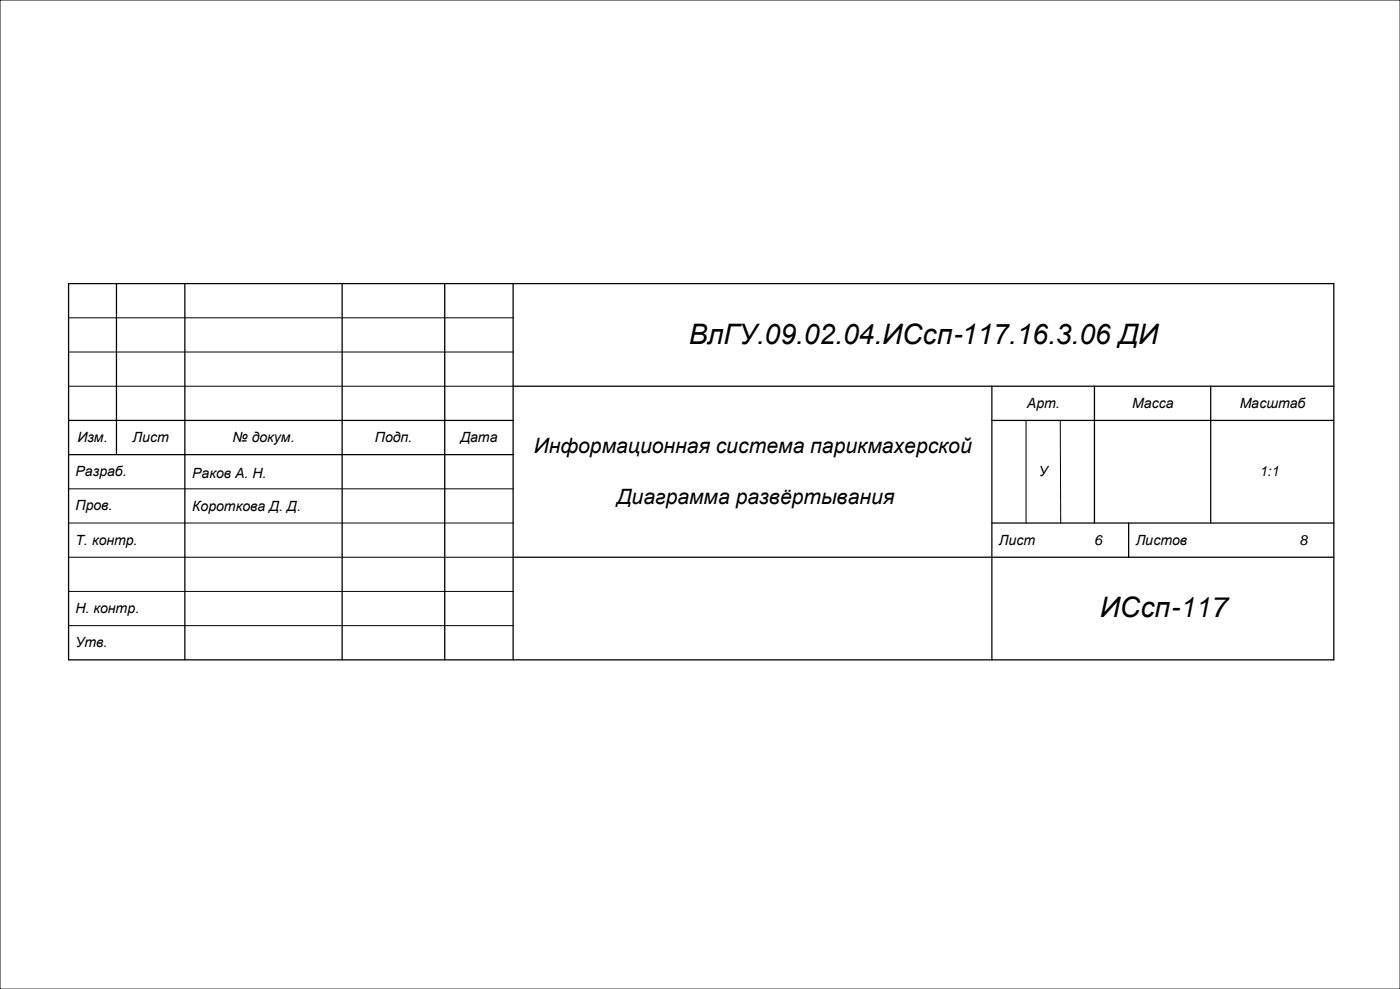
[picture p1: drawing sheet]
<svg xmlns="http://www.w3.org/2000/svg" width="841mm" height="594mm" viewBox="0 0 841 594" stroke-linecap="round" stroke-linejoin="round" font-family="sans-serif">
<defs><g id="words">
<g font-size="16.9">
<text x="414" y="206">ВлГУ.09.02.04.ИСсп-117.16.3.06 ДИ</text>
<text x="661" y="371">ИСсп-117</text>
</g>
<g font-size="12.7">
<text x="321" y="272">Информационная система парикмахерской</text>
<text x="371" y="302">Диаграмма развёртывания</text>
</g>
<g font-size="8.5">
<text x="617" y="245">Арт.</text>
<text x="680" y="245">Масса</text>
<text x="745" y="245">Масштаб</text>
<text x="47" y="265">Изм.</text>
<text x="80" y="265">Лист</text>
<text x="140" y="265">№ докум.</text>
<text x="225" y="265">Подп.</text>
<text x="277" y="265">Дата</text>
<text x="45" y="286">Разраб.</text>
<text x="115" y="287">Раков А. Н.</text>
<text x="624" y="286">У</text>
<text x="756" y="286">1:1</text>
<text x="45" y="306">Пров.</text>
<text x="115" y="307">Короткова Д. Д.</text>
<text x="45" y="327">Т. контр.</text>
<text x="600" y="327">Лист</text>
<text x="657" y="327">6</text>
<text x="682" y="327">Листов</text>
<text x="781" y="327">8</text>
<text x="45" y="368">Н. контр.</text>
<text x="45" y="389">Утв.</text>
</g>
</g></defs>
<path d="M41 191h267M41 211h267M41 232h267M616 252v62M637 252v62M41 294h267M41 314h267M41 335h267M41 355h267M41 376h267M0 594v-594h841v594" fill="none" stroke="#000" stroke-width=".6"/>
<g fill="none" stroke="#000" stroke-width=".76">
<path d="M41 170h760v226h-760zM70 170v103M111 170v226M206 170v226M267 170v226M308 170v226M308 232h493M596 232v164M657 232v82M727 232v82M41 252h267M596 252h205"/>
<path d="M41 273h267M596 314h205M678 314v21M308 335h493"/>
</g>
<use href="#words"/>
</svg>
